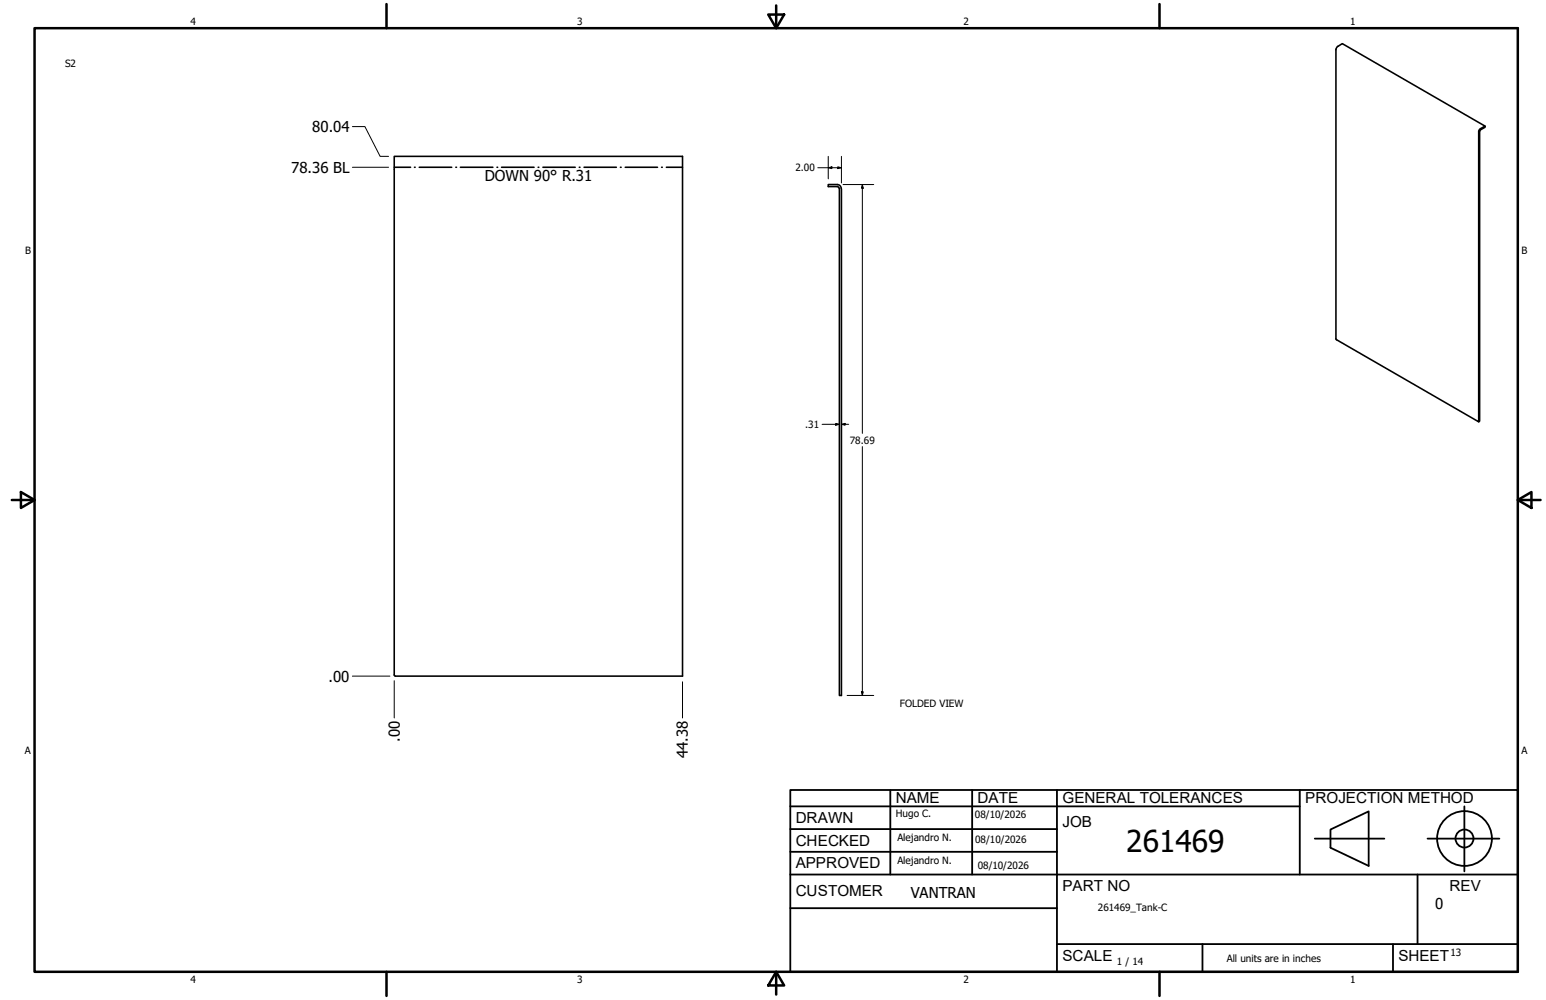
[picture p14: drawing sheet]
<svg xmlns="http://www.w3.org/2000/svg" width="432mm" height="279mm" viewBox="0 0 432 279" stroke-linecap="round" stroke-linejoin="round" font-family="sans-serif">
<defs><g id="words">
<text font-size="8.4" x="314.6" y="238.1">261469</text>
<g font-size="4.3">
<text x="250.2" y="224.2">NAME</text>
<text x="273" y="224.2">DATE</text>
<text x="296.7" y="224.3">GENERAL TOLERANCES</text>
<text x="364.6" y="224.3">PROJECTION METHOD</text>
<text x="222.2" y="229.9">DRAWN</text>
<text x="296.7" y="230.9">JOB</text>
<text x="222.2" y="236.3">CHECKED</text>
<text x="222.2" y="242.6">APPROVED</text>
<text x="222.2" y="250.3">CUSTOMER</text>
<text x="296.7" y="249">PART NO</text>
<text x="404.8" y="248.9">REV</text>
<text x="296.7" y="268.4">SCALE</text>
<text x="390.6" y="268.4">SHEET</text>
</g>
<g font-size="4.2">
<text x="87.2" y="36.9">80.04</text>
<text x="81.3" y="48.3">78.36 BL</text>
<text x="135.4" y="50.7">DOWN 90° R.31</text>
<text x="91.8" y="190.4">.00</text>
<text x="111.6" y="207.3" transform="rotate(-90 111.6 207.3)">.00</text>
<text x="192.2" y="211.8" transform="rotate(-90 192.2 211.8)">44.38</text>
<text x="254.4" y="250.8">VANTRAN</text>
<text x="400.9" y="254">0</text>
</g>
<g font-size="2.8">
<text x="53.2" y="6.9">4</text>
<text x="161.2" y="6.9">3</text>
<text x="269.1" y="6.9">2</text>
<text x="377.1" y="6.9">1</text>
<text x="18.2" y="18.7">S2</text>
<text x="222.2" y="47.9">2.00</text>
<text x="7" y="70.9">B</text>
<text x="424.9" y="70.9">B</text>
<text x="224.9" y="119.6">.31</text>
<text x="237.4" y="124">78.69</text>
<text x="251.3" y="197.6">FOLDED VIEW</text>
<text x="6.9" y="210.6">A</text>
<text x="424.9" y="210.6">A</text>
<text x="250.2" y="228.3">Hugo C.</text>
<text x="272.3" y="228.4">08/10/2026</text>
<text x="250.6" y="234.9">Alejandro N.</text>
<text x="272.4" y="235.6">08/10/2026</text>
<text x="250.6" y="241.5">Alejandro N.</text>
<text x="273.1" y="242.8">08/10/2026</text>
<text x="306.6" y="254.5">261469_Tank-C</text>
<text x="312" y="269.7">1 / 14</text>
<text x="342.6" y="268.7">All units are in inches</text>
<text x="405.1" y="267.1">13</text>
<text x="53.2" y="274.6">4</text>
<text x="161.2" y="274.6">3</text>
<text x="269.1" y="274.6">2</text>
<text x="377.1" y="274.6">1</text>
</g>
</g></defs>
<!-- layer: GIGA_BendDown -->
<g fill="none" stroke="#000" stroke-width=".44">
<path d="M110.1 46.7h4.6M115.8 46.7h.2M117.1 46.7h9.1M127.3 46.7h.2M128.6 46.7h9.1M138.8 46.7h.2M140.1 46.7h9.1M150.3 46.7h.2M151.6 46.7h9.1M161.8 46.7h.2M163.1 46.7h9M173.3 46.7h.2"/>
<path d="M174.6 46.7h9M184.8 46.7h.2M186.1 46.7h4.5"/>
</g>
<!-- layer: Visible (ANSI) -->
<path d="M414.8 35.2l-39.9-23-1.3 .8-.5 .7v81l39.9 23.2v-81.3l.3-.5 1.5-.9v.4l-1.5 1v81.1l-.3 .2M234.4 52.7l-.3-.5-.3-.1h-2.5v-.5h2.9a1.11 1.11 0 0 1 .7 1.1M234.4 52.7v141.6h.6v-141.6M110.1 188.6l.4 .3M110.1 188.6v-144.9h80.5v145.2h-80.1" fill="none" stroke="#000" stroke-width=".44"/>
<!-- layer: Borde (ANSI) -->
<g fill="none" stroke="#000" stroke-width=".7">
<path d="M9.7 7.9h414.2v263.6h-414.2zM107.9 1.1v6.8M214.6 4.1h4.4l-2.2 3.8zM216.8 1.5v6.4M323.8 1.1v6.8M3.3 139.7h6.4M5.8 137.5l3.9 2.2-3.9 2.2zM423.9 139.7l3.8-2.2v4.4zM423.9 139.7h6.4M107.9 271.5v6.8M216.8 271.5l2.2 3.8h-4.4zM216.8 271.5v6.4"/>
<path d="M323.8 271.5v6.8"/>
</g>
<!-- layer: Title (ANSI)-1 -->
<g fill="none" stroke="#000" stroke-width=".51">
<path d="M220.7 220.7h203.2v50.8h-203.2zM220.7 225.3h142.3M220.7 231.6h74.5M220.7 238h74.5M248.7 220.7v23.6M271.5 220.7v23.6M295.2 220.7v50.8M363 220.7v23.6M367.2 234.3h19.5M371.6 231.8l10.7-5.1v15.2l-10.7-5zM398.7 234.3h20.1M409 225.3v18.2"/>
<path d="M220.7 244.3h203.2M220.7 253.7h74.5M395.9 244.3v19.5M295.2 263.8h128.7M335.9 263.8v7.7M389.1 263.8v7.7"/>
<circle cx="409" cy="234.3" r="7.7"/>
<circle cx="409" cy="234.3" r="2.51"/>
</g>
<!-- layer: Cota (ANSI) -->
<g fill="none" stroke="#000" stroke-width=".28">
<path d="M98.4 35.4h3.5l4.3 8.3h2.3M98.4 46.7h10.1M228.4 46.9h6.6M231.3 46.9l1-.3v.5zM231.3 43.7v6.3M234 46.6l1 .3-1 .2zM235 43.7v7.4M235.5 51.6h8.5M240.9 51.6l.2 1h-.5zM240.9 51.6v69.5M229.6 118.6h4.8M233.4 118.3l1 .3-1 .2z"/>
<path d="M235 118.6l1-.3v.5zM235 118.6h2M240.9 124.8v69.5M98.4 188.9h10.5M110.1 190.2v10.4M190.6 190.5v10.1M236.6 194.3h7.4M240.6 193.3h.5l-.2 1z"/>
</g>
<path d="M231.3 46.9l1-.3v.5zM234 46.6l1 .3-1 .2zM240.9 51.6l.2 1h-.5zM233.4 118.3l1 .3-1 .2zM235 118.6l1-.3v.5zM240.6 193.3h.5l-.2 1z" fill="#000"/>
<use href="#words"/>
</svg>
